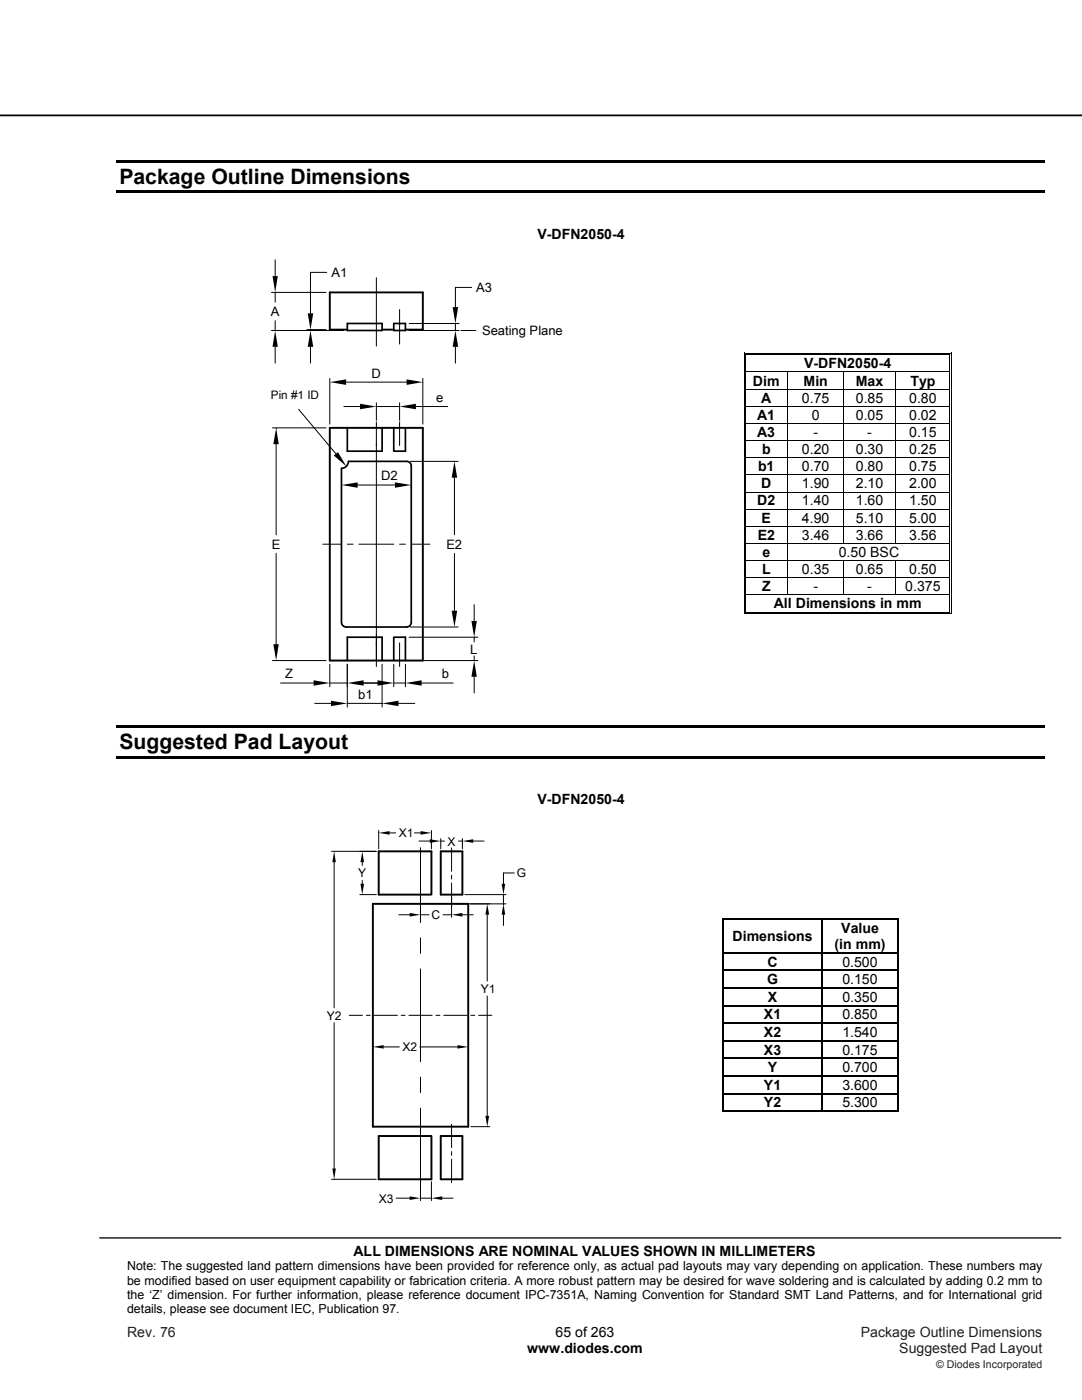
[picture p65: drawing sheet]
<svg xmlns="http://www.w3.org/2000/svg" width="216mm" height="279mm" viewBox="0 0 216 279" stroke-linecap="round" stroke-linejoin="round" font-family="sans-serif">
<defs><g id="words">
<g font-size="4.2">
<text x="23.8" y="36.7">Package Outline Dimensions</text>
<text x="23.8" y="149.6">Suggested Pad Layout</text>
</g>
<g font-size="2.8">
<text x="107.3" y="47.6">V-DFN2050-4</text>
<text x="150.2" y="76.9">Dim</text>
<text x="160.3" y="76.9">Min</text>
<text x="160.5" y="73.5">V-DFN2050-4</text>
<text x="170.8" y="76.9">Max</text>
<text x="181.7" y="76.9">Typ</text>
<text x="151.1" y="83.8">A1</text>
<text x="151.9" y="80.3">A</text>
<text x="160" y="80.3">0.75</text>
<text x="162" y="83.8">0</text>
<text x="170.8" y="80.3">0.85</text>
<text x="170.8" y="83.8">0.05</text>
<text x="181.4" y="80.3">0.80</text>
<text x="181.4" y="83.8">0.02</text>
<text x="151.1" y="87.2">A3</text>
<text x="162.3" y="87.2">-</text>
<text x="173.1" y="87.2">-</text>
<text x="181.4" y="87.2">0.15</text>
<text x="151.3" y="94">b1</text>
<text x="152.1" y="90.6">b</text>
<text x="160" y="90.6">0.20</text>
<text x="160" y="94">0.70</text>
<text x="170.8" y="94">0.80</text>
<text x="170.8" y="90.6">0.30</text>
<text x="181.4" y="94">0.75</text>
<text x="181.4" y="90.6">0.25</text>
<text x="151.1" y="100.9">D2</text>
<text x="151.9" y="97.5">D</text>
<text x="160" y="97.5">1.90</text>
<text x="160" y="100.9">1.40</text>
<text x="170.8" y="97.5">2.10</text>
<text x="170.8" y="100.9">1.60</text>
<text x="181.4" y="97.5">2.00</text>
<text x="181.4" y="100.9">1.50</text>
<text x="151.2" y="107.7">E2</text>
<text x="152" y="104.3">E</text>
<text x="160" y="104.3">4.90</text>
<text x="160" y="107.7">3.46</text>
<text x="170.8" y="104.3">5.10</text>
<text x="170.8" y="107.7">3.66</text>
<text x="181.4" y="104.3">5.00</text>
<text x="181.4" y="107.7">3.56</text>
<text x="152.1" y="111.1">e</text>
<text x="167.4" y="111.1">0.50 BSC</text>
<text x="152.1" y="114.6">L</text>
<text x="152.1" y="118">Z</text>
<text x="160" y="114.6">0.35</text>
<text x="162.3" y="118">-</text>
<text x="170.8" y="114.6">0.65</text>
<text x="173.1" y="118">-</text>
<text x="180.6" y="118">0.375</text>
<text x="181.4" y="114.6">0.50</text>
<text x="154.4" y="121.4">All Dimensions in mm</text>
<text x="107.3" y="160.4">V-DFN2050-4</text>
<text x="146.2" y="187.8">Dimensions</text>
<text x="166.5" y="189.4">(in mm)</text>
<text x="167.9" y="186.2">Value</text>
<text x="153.1" y="196.4">G</text>
<text x="153.2" y="192.9">C</text>
<text x="168.1" y="196.4">0.150</text>
<text x="168.1" y="192.9">0.500</text>
<text x="152.4" y="203.5">X1</text>
<text x="153.2" y="199.9">X</text>
<text x="168.1" y="199.9">0.350</text>
<text x="168.1" y="203.5">0.850</text>
<text x="152.4" y="206.9">X2</text>
<text x="168.1" y="206.9">1.540</text>
<text x="152.4" y="210.5">X3</text>
<text x="153.2" y="214">Y</text>
<text x="168.1" y="214">0.700</text>
<text x="168.1" y="210.5">0.175</text>
<text x="152.4" y="217.5">Y1</text>
<text x="152.4" y="221">Y2</text>
<text x="168.1" y="217.5">3.600</text>
<text x="168.1" y="221">5.300</text>
<text x="70.6" y="250.6">ALL DIMENSIONS ARE NOMINAL VALUES SHOWN IN MILLIMETERS</text>
<text x="110.9" y="266.8">65 of 263</text>
<text x="105.2" y="270.1">www.diodes.com</text>
</g>
<g font-size="2.8" fill="#231f20">
<text x="25.4" y="266.8">Rev. 76</text>
<text x="171.8" y="266.8">Package Outline Dimensions</text>
<text x="179.5" y="270.1">Suggested Pad Layout</text>
</g>
<g font-size="2.6">
<text x="66.1" y="55.3">A1</text>
<text x="95" y="58.3">A3</text>
<text x="54" y="63.1">A</text>
<text x="96.2" y="66.8">Seating Plane</text>
<text x="74.1" y="75.4">D</text>
<text x="87.1" y="80.2">e</text>
<text x="76" y="95.9">D2</text>
<text x="54.2" y="109.5">E</text>
<text x="89.1" y="109.6">E2</text>
<text x="93.8" y="130.5">L</text>
<text x="56.9" y="135.4">Z</text>
<text x="88.2" y="135.4">b</text>
<text x="71.5" y="139.4">b1</text>
</g>
<g font-size="2.5">
<text x="25.4" y="253.5">Note: The suggested land pattern dimensions have been provided for reference only, as actual pad layouts may vary depending on application. These numbers may</text>
<text x="25.4" y="256.4">be modified based on user equipment capability or fabrication criteria. A more robust pattern may be desired for wave soldering and is calculated by adding 0.2 mm to</text>
<text x="25.4" y="259.2">the ‘Z’ dimension. For further information, please reference document IPC-7351A, Naming Convention for Standard SMT Land Patterns, and for International grid</text>
<text x="25.4" y="262.1">details, please see document IEC, Publication 97.</text>
</g>
<g font-size="2.4">
<text x="79.6" y="167.1">X1</text>
<text x="89.3" y="168.7">X</text>
<text x="71.5" y="175.1">Y</text>
<text x="103.1" y="175.1">G</text>
<text x="86.1" y="183.5">C</text>
<text x="65.2" y="203.5">Y2</text>
<text x="96" y="198.2">Y1</text>
<text x="80.3" y="209.8">X2</text>
<text x="75.6" y="240">X3</text>
</g>
<text font-size="2.3" x="54.1" y="79.6">Pin #1 ID</text>
<text font-size="2.1" fill="#231f20" x="186.8" y="273">© Diodes Incorporated</text>
</g></defs>
<path d="M0 23h215.9" fill="none" stroke="#000" stroke-width=".35"/>
<path d="M19.9 247.1h191.8" fill="none" stroke="#000" stroke-width=".26"/>
<path d="M23.3 31.9h185.2v.5h-185.2zM23.3 38h185.2v.5h-185.2z" fill="#000"/>
<g fill="#fff">
<path d="M148.9 70.9h40.5v3.2h-40.5z"/>
<path d="M149 70.9h40.3v3.2h-40.3z"/>
</g>
<path d="M148.4 70.4h.2v.5h-.2zM148.4 70.4h.5v.1h-.5zM148.8 70.7h.1v.2h-.1z" fill="#000"/>
<path d="M148.9 70.5h40.5M148.9 70.8h40.5" fill="none" stroke="#000" stroke-width=".2"/>
<path d="M148.9 70.9h40.5z" fill="#fff"/>
<path d="M189.4 70.4h.5v.1h-.5zM189.4 70.7h.2v.2h-.2zM189.8 70.4h.1v.5h-.1z" fill="#000"/>
<path d="M148.5 70.9v3.2M148.8 70.9v3.2M189.5 70.9v3.2M189.8 70.9v3.2" fill="none" stroke="#000" stroke-width=".2"/>
<g fill="#fff">
<path d="M148.9 74.3h8.2v3.3h-8.2z"/>
<path d="M149 74.3h7.8v3.3h-7.8z"/>
<path d="M157.2 74.3h11.1v3.3h-11.1z"/>
<path d="M157.5 74.3h10.5v3.3h-10.5z"/>
<path d="M168.4 74.3h10.2v3.3h-10.2z"/>
<path d="M168.7 74.3h9.7v3.3h-9.7z"/>
</g>
<path d="M148.4 74.1h.2v.2h-.2zM148.8 74.1h.1v.2h-.1zM189.4 74.1h.2v.2h-.2zM189.8 74.1h.1v.2h-.1z" fill="#000"/>
<path d="M148.5 74.3v3.3M148.8 74.3v3.3M148.9 74.2h40.5M157.2 74.3v3.3M168.4 74.3v3.3M178.7 74.3v3.3M189.5 74.3v3.3M189.8 74.3v3.3" fill="none" stroke="#000" stroke-width=".2"/>
<g fill="#fff">
<path d="M148.9 77.7h8.2v3.3h-8.2z"/>
<path d="M149 77.7h7.8v3.3h-7.8z"/>
<path d="M157.2 77.7h11.1v3.3h-11.1z"/>
<path d="M157.5 77.7h10.5v3.3h-10.5z"/>
<path d="M168.4 77.7h10.2v3.3h-10.2z"/>
<path d="M168.7 77.7h9.7v3.3h-9.7z"/>
</g>
<path d="M148.4 77.6h.2v.1h-.2zM148.8 77.6h.1v.1h-.1zM189.4 77.6h.2v.1h-.2zM189.8 77.6h.1v.1h-.1z" fill="#000"/>
<path d="M148.5 77.7v3.3M148.8 77.7v3.3M148.9 77.7h40.5M157.2 77.7v3.3M168.4 77.7v3.3M178.7 77.7v3.3M189.5 77.7v3.3M189.8 77.7v3.3" fill="none" stroke="#000" stroke-width=".2"/>
<g fill="#fff">
<path d="M148.9 81.2h8.2v3.2h-8.2z"/>
<path d="M149 81.2h7.8v3.2h-7.8z"/>
<path d="M157.2 81.2h11.1v3.2h-11.1z"/>
<path d="M157.5 81.2h10.5v3.2h-10.5z"/>
<path d="M168.4 81.2h10.2v3.2h-10.2z"/>
<path d="M168.7 81.2h9.7v3.2h-9.7z"/>
</g>
<path d="M148.4 81h.2v.2h-.2zM148.8 81h.1v.2h-.1zM189.4 81h.2v.2h-.2zM189.8 81h.1v.2h-.1z" fill="#000"/>
<path d="M148.5 81.2v3.2M148.8 81.2v3.2M148.9 81.1h40.5M157.2 81.2v3.2M168.4 81.2v3.2M178.7 81.2v3.2M189.5 81.2v3.2M189.8 81.2v3.2" fill="none" stroke="#000" stroke-width=".2"/>
<g fill="#fff">
<path d="M148.9 84.6h8.2v3.2h-8.2z"/>
<path d="M149 84.6h7.8v3.2h-7.8z"/>
<path d="M157.2 84.6h11.1v3.2h-11.1z"/>
<path d="M157.5 84.6h10.5v3.2h-10.5z"/>
<path d="M168.4 84.6h10.2v3.2h-10.2z"/>
<path d="M168.7 84.6h9.7v3.2h-9.7z"/>
</g>
<path d="M148.4 84.4h.2v.2h-.2zM148.8 84.4h.1v.2h-.1zM189.4 84.4h.2v.2h-.2zM189.8 84.4h.1v.2h-.1z" fill="#000"/>
<path d="M148.5 84.6v3.2M148.8 84.6v3.2M148.9 84.5h40.5M157.2 84.6v3.2M168.4 84.6v3.2M178.7 84.6v3.2M189.5 84.6v3.2M189.8 84.6v3.2" fill="none" stroke="#000" stroke-width=".2"/>
<g fill="#fff">
<path d="M148.9 88h8.2v3.3h-8.2z"/>
<path d="M149 88h7.8v3.3h-7.8z"/>
<path d="M157.2 88h11.1v3.3h-11.1z"/>
<path d="M157.5 88h10.5v3.3h-10.5z"/>
<path d="M168.4 88h10.2v3.3h-10.2z"/>
<path d="M168.7 88h9.7v3.3h-9.7z"/>
</g>
<path d="M148.4 87.8h.2v.2h-.2zM148.4 91.3h.2v.1h-.2zM148.4 94.7h.2v.1h-.2zM148.8 87.8h.1v.2h-.1zM148.8 91.3h.1v.1h-.1zM148.8 94.7h.1v.1h-.1zM189.4 87.8h.2v.2h-.2zM189.4 91.3h.2v.1h-.2zM189.4 94.7h.2v.1h-.2zM189.8 87.8h.1v.2h-.1zM189.8 91.3h.1v.1h-.1zM189.8 94.7h.1v.1h-.1z" fill="#000"/>
<g fill="none" stroke="#000" stroke-width=".2">
<path d="M148.5 88v3.3M148.5 91.4v3.3M148.5 94.8v3.3M148.8 88v3.3M148.8 91.4v3.3M148.8 94.8v3.3M148.9 87.9h40.5M148.9 91.4h40.5M148.9 94.8h40.5M157.2 88v3.3M157.2 91.4v3.3M157.2 94.8v3.3"/>
<path d="M168.4 88v3.3M168.4 91.4v3.3M168.4 94.8v3.3M178.7 88v3.3M178.7 91.4v3.3M178.7 94.8v3.3M189.5 88v3.3M189.5 91.4v3.3M189.5 94.8v3.3M189.8 88v3.3M189.8 91.4v3.3M189.8 94.8v3.3"/>
</g>
<g fill="#fff">
<path d="M148.9 98.3h8.2v3.2h-8.2z"/>
<path d="M149 98.3h7.8v3.2h-7.8z"/>
<path d="M157.2 98.3h11.1v3.2h-11.1z"/>
<path d="M157.5 98.3h10.5v3.2h-10.5z"/>
<path d="M168.4 98.3h10.2v3.2h-10.2z"/>
<path d="M168.7 98.3h9.7v3.2h-9.7z"/>
</g>
<path d="M148.4 98.1h.2v.2h-.2zM148.8 98.1h.1v.2h-.1zM189.4 98.1h.2v.2h-.2zM189.8 98.1h.1v.2h-.1z" fill="#000"/>
<path d="M148.5 98.3v3.2M148.8 98.3v3.2M148.9 98.2h40.5M157.2 98.3v3.2M168.4 98.3v3.2M178.7 98.3v3.2M189.5 98.3v3.2M189.8 98.3v3.2" fill="none" stroke="#000" stroke-width=".2"/>
<g fill="#fff">
<path d="M148.9 101.7h8.2v3.2h-8.2z"/>
<path d="M149 101.7h7.8v3.2h-7.8z"/>
<path d="M157.2 101.7h11.1v3.2h-11.1z"/>
<path d="M157.5 101.7h10.5v3.2h-10.5z"/>
<path d="M168.4 101.7h10.2v3.2h-10.2z"/>
<path d="M168.7 101.7h9.7v3.2h-9.7z"/>
</g>
<path d="M148.4 101.5h.2v.2h-.2zM148.8 101.5h.1v.2h-.1zM189.4 101.5h.2v.2h-.2zM189.8 101.5h.1v.2h-.1z" fill="#000"/>
<path d="M148.5 101.7v3.2M148.8 101.7v3.2M148.9 101.6h40.5M157.2 101.7v3.2M168.4 101.7v3.2M178.7 101.7v3.2M189.5 101.7v3.2M189.8 101.7v3.2" fill="none" stroke="#000" stroke-width=".2"/>
<g fill="#fff">
<path d="M148.9 105.1h8.2v3.3h-8.2z"/>
<path d="M149 105.1h7.8v3.3h-7.8z"/>
<path d="M157.2 105.1h11.1v3.3h-11.1z"/>
<path d="M157.5 105.1h10.5v3.3h-10.5z"/>
<path d="M168.4 105.1h10.2v3.3h-10.2z"/>
<path d="M168.7 105.1h9.7v3.3h-9.7z"/>
</g>
<path d="M148.4 104.9h.2v.2h-.2zM148.8 104.9h.1v.2h-.1zM189.4 104.9h.2v.2h-.2zM189.8 104.9h.1v.2h-.1z" fill="#000"/>
<path d="M148.5 105.1v3.3M148.8 105.1v3.3M148.9 105h40.5M157.2 105.1v3.3M168.4 105.1v3.3M178.7 105.1v3.3M189.5 105.1v3.3M189.8 105.1v3.3" fill="none" stroke="#000" stroke-width=".2"/>
<g fill="#fff">
<path d="M148.9 108.5h8.2v3.3h-8.2z"/>
<path d="M149 108.5h7.8v3.3h-7.8z"/>
<path d="M157.2 108.5h32.2v3.3h-32.2z"/>
<path d="M157.5 108.5h31.8v3.3h-31.8z"/>
</g>
<path d="M148.4 108.4h.2v.1h-.2zM148.8 108.4h.1v.1h-.1zM189.4 108.4h.2v.1h-.2zM189.8 108.4h.1v.1h-.1z" fill="#000"/>
<path d="M148.5 108.5v3.3M148.8 108.5v3.3M148.9 108.5h40.5M157.2 108.5v3.3M189.5 108.5v3.3M189.8 108.5v3.3" fill="none" stroke="#000" stroke-width=".2"/>
<g fill="#fff">
<path d="M148.9 112h8.2v3.2h-8.2z"/>
<path d="M149 112h7.8v3.2h-7.8z"/>
</g>
<path d="M148.4 111.8h.2v.2h-.2zM148.8 111.8h.1v.2h-.1zM189.4 111.8h.2v.2h-.2zM189.8 111.8h.1v.2h-.1z" fill="#000"/>
<path d="M148.5 112v3.2M148.8 112v3.2M148.9 111.9h40.5M157.2 112v3.2M168.4 112v3.2M178.7 112v3.2M189.5 112v3.2M189.8 112v3.2" fill="none" stroke="#000" stroke-width=".2"/>
<g fill="#fff">
<path d="M148.9 115.4h8.2v3.2h-8.2z"/>
<path d="M149 115.4h7.8v3.2h-7.8z"/>
</g>
<path d="M148.4 115.2h.2v.2h-.2zM148.8 115.2h.1v.2h-.1zM189.4 115.2h.2v.2h-.2zM189.8 115.2h.1v.2h-.1z" fill="#000"/>
<path d="M148.5 115.4v3.2M148.8 115.4v3.2M148.9 115.3h40.5M157.2 115.4v3.2M168.4 115.4v3.2M178.7 115.4v3.2M189.5 115.4v3.2M189.8 115.4v3.2" fill="none" stroke="#000" stroke-width=".2"/>
<g fill="#fff">
<path d="M148.9 118.8h40.5v3.2h-40.5z"/>
<path d="M149 118.8h40.3v3.2h-40.3z"/>
</g>
<g fill="#000">
<path d="M148.4 118.6h.2v.2h-.2zM148.8 118.6h.1v.2h-.1zM189.4 118.6h.2v.2h-.2zM189.8 118.6h.1v.2h-.1zM148.4 122.4h.5v.2h-.5zM148.8 122.1h.1v.1h-.1zM189.4 122.4h.5v.2h-.5zM189.4 122.1h.2v.1h-.2zM189.8 122.1h.1v.5h-.1zM23.3 144.7h185.2v.5h-185.2zM23.3 150.8h185.2v.5h-185.2zM144.1 183.3l.1 .3z"/>
<path d="M144.1 183.3l.3 .1zM144.1 190.1l.1 .2zM144.1 193.5l.1 .3zM144.1 197.1l.1 .2zM144.3 183.5l.1 .1zM144.3 183.5h.1zM144.3 190.1l.1 .2zM144.3 193.5l.1 .3zM144.3 197.1l.1 .2zM164 183.5l.2 .1zM164 183.3l.2 .1zM164 183.5h.2z"/>
<path d="M164 190.1h.2v.2h-.2zM164 193.5h.2v.3h-.2zM164 197.1h.2v.2h-.2zM179 183.3l.2 .1zM179 183.5l.1 .1zM179 183.5h.1zM179 190.1l.1 .2zM179 193.5l.1 .3zM179 197.1l.1 .2zM179.2 183.3v.3zM179.2 190.1v.2zM179.2 193.5v.3z"/>
<path d="M179.2 197.1v.2zM144.1 200.6l.1 .3zM144.1 204.1l.1 .3zM144.1 207.6l.1 .3zM144.1 211.1l.1 .3zM144.1 214.6l.1 .3zM144.1 218.1l.1 .3zM144.3 200.6l.1 .3zM144.3 204.1l.1 .3zM144.3 207.6l.1 .3zM144.3 211.1l.1 .3zM144.3 214.6l.1 .3z"/>
<path d="M144.3 218.1l.1 .3zM164 200.6h.2v.3h-.2zM164 204.1h.2v.3h-.2zM164 207.6h.2v.3h-.2zM164 211.1h.2v.3h-.2zM164 214.6h.2v.3h-.2zM164 218.1h.2v.3h-.2zM179 200.6l.1 .3zM179 204.1l.1 .3zM179 207.6l.1 .3zM179 211.1l.1 .3zM179 214.6l.1 .3z"/>
<path d="M179 218.1l.1 .3zM179.2 200.6v.3zM179.2 204.1v.3zM179.2 207.6v.3zM179.2 211.1v.3zM179.2 214.6v.3zM179.2 218.1v.3zM144.1 221.8l.3 .1zM144.3 221.6l.1 .1zM179 221.8l.2 .1zM179 221.6l.1 .1zM179.2 221.6v.3z"/>
</g>
<g fill="none" stroke="#000" stroke-width=".2">
<path d="M54.2 58.4h10.9M54.9 51.9v3.2M54.9 58.4v1.9M65.2 54.4h-3.2v8.1M75.1 55.4v13.7M94.1 57.4h-3.2v3.9M54.2 66h14.4M54.9 64v2M54.9 69.2v3.3M61.2 65.8h3.9M62 65.8v.2M62 69.2v3.3"/>
<path d="M65.8 75.5v9.1M69.1 76.3h12M79.7 61.8v6.9M81.6 66h10M81.6 64.6h10M84.4 75.5v9.1M90.9 64.6v1.4M90.9 69.2v3.3M92 66h3M54.4 85.4h10.7M55.1 88.6v18.1M59.6 81.7l7.4 8.9"/>
<path d="M68.1 97.3v.2M68.6 81.1h3.2M71.4 96.8h7.4M75.1 81.1h4.6M75.1 80.4v3.5M75.1 84.2v48.8M79.7 80.4v3.5M79.7 84.2v4.7M81.9 92.1h9.5M82.1 96.8v.7M83 81.1h6.3M90.7 95.3v11.4"/>
<path d="M55.1 110.4v18.2M64.4 108.6h3.7M69.3 108.6h1.2M71.6 108.6h7M79.7 108.6h1.2M82.1 108.6h3.7M90.7 110.5v11.4M148.5 118.8v3.8M148.8 118.8v3.3M148.9 118.7h40.5M189.5 118.8v3.3M189.8 118.8v3.3"/>
<path d="M54.4 131.8h10.7M56 136.3h6.6M65.8 136.3h3.5M65.8 132.6v4.5M69.3 132.6v8.5M72.1 136.3h3.7M76.2 132.6v8.5M78.6 132.6v4.5M78.6 136.3h2.3M79.7 128.3v4.7M80.9 132.6v4.5M81.6 131.8h13.8"/>
<path d="M81.6 127.2h13.8M81.9 125.1h9.5M84.1 136.3h6.3M94.6 120.7v3.2M94.6 127.2v.9M94.6 130.9v.9M94.6 135.1v3.2M148.9 122.5h40.5M148.9 122.2h40.5M62.8 140.4h3.2M69.3 140.4h6.9M79.5 140.4h3.3"/>
<path d="M66.2 169.9h8.9M66.7 172.1v29M71.8 178.5h3.3M72.3 172.1v.6M72.3 175.7v.7M75.6 165.7v3.7M77.7 166.2h1.3M82.7 166.2h1.2M83.6 167.9h2.2M83.9 169.2v14.9M86.1 165.7v3.7M87.9 167.4v2"/>
<path d="M87.9 167.9h.8M90.1 169.2v4.7M90.1 174.7v.7M90.1 176.2v6.9M91.5 167.9h.8M92.3 167.4v2M92.8 178.5h8.2M94.4 167.9h2.2M100.5 178.5v1.9M102.6 174.2h-2.1v2.2M79.6 182.6h2.1M83.9 187.2v3.1"/>
<path d="M83.9 193.4v18.5M83.9 182.6h1.7M88.4 182.6h1.7M91.8 180.4h9.2M92.3 182.6h2.1M97.2 182.5v13.3M97.2 198.8v23.9M100.5 182.5v2.2M144.2 183.6v6.5M144.2 190.3v3.2M144.2 193.8v3.3M144.2 197.3v3.3"/>
<path d="M144.3 183.6v6.5M144.3 190.3v3.2M144.3 193.8v3.3M144.3 197.3v3.3M144.4 183.3h19.6M144.4 183.5h19.6M164.2 183.3h14.8M164.2 183.5h14.8M179 183.6v6.5M179 190.3v3.2M179 193.8v3.3M179 197.3v3.3"/>
<path d="M179.2 183.6v6.5M179.2 190.3v3.2M179.2 193.8v3.3M179.2 197.3v3.3M66.7 204.1v29.1M69.7 202.6h2.6M73.1 202.6h.8M74.4 209.4h.1M74.7 202.6h4.6M76.6 208.9h3.1M80.1 202.6h.7M81.6 202.6h4.6"/>
<path d="M83.8 208.9h7.5M83.9 215v3.1M87 202.6h.8M88.6 202.6h4.6M93.4 209.4h.1M94 202.6h.7M95.5 202.6h2.6M144.2 200.9v3.2M144.2 204.4v3.2M144.2 207.9v3.2M144.2 211.4v3.2M144.2 214.9v3.2"/>
<path d="M144.2 218.4v3.5M144.3 200.9v3.2M144.3 204.4v3.2M144.3 207.9v3.2M144.3 211.4v3.2M144.3 214.9v3.2M144.3 218.4v3.2M179 200.9v3.2M179 204.4v3.2M179 207.9v3.2M179 211.4v3.2M179 214.9v3.2"/>
<path d="M179 218.4v3.2M179.2 200.9v3.2M179.2 204.4v3.2M179.2 207.9v3.2M179.2 211.4v3.2M179.2 214.9v3.2M179.2 218.4v3.2M66.2 235.4h8.9M79.1 239.1h2.6M83.9 239.1h2.2M83.9 221.1v18.5M86.1 235.8v3.8"/>
<path d="M88.2 239.1h2.2M90.1 224.3v4.7M90.1 229.8v.8M90.1 231.4v4.6M93.9 224.9h3.8M144.4 221.8h34.6M144.4 221.7h19.6M164.2 221.7h14.8"/>
</g>
<g fill="none" stroke="#000" stroke-width=".25">
<path d="M144.4 190.2h19.6M144.4 193.7h19.6M144.4 197.2h19.6M164.1 183.6v6.5M164.1 190.3v3.2M164.1 193.8v3.3M164.1 197.3v3.3M164.2 190.2h14.8M164.2 193.7h14.8M164.2 197.2h14.8M144.4 200.7h19.6M144.4 204.2h19.6"/>
<path d="M144.4 207.7h19.6M144.4 211.2h19.6M144.4 214.7h19.6M144.4 218.2h19.6M164.1 200.9v3.2M164.1 204.4v3.2M164.1 207.9v3.2M164.1 211.4v3.2M164.1 214.9v3.2M164.1 218.4v3.3M164.2 200.7h14.8M164.2 204.2h14.8"/>
<path d="M164.2 207.7h14.8M164.2 211.2h14.8M164.2 214.7h14.8M164.2 218.2h14.8"/>
</g>
<g fill="#000">
<path d="M54.4 55.1h1l-.5 3.3zM54.9 66l.5 3.2h-1zM62 66l.5 3.2h-1.1zM61.4 62.5h1.1l-.5 3.3zM65.8 76.3l3.3-.6v1.1zM81.1 75.7l3.3 .6-3.3 .5zM90.9 66l.5 3.2h-1.1zM90.3 61.3h1.1l-.5 3.3zM55.1 85.4l.5 3.2h-1.1zM66.6 90.9l.8-.7 1.7 2.9zM68.1 96.8l3.3-.5v1zM71.8 80.6l3.3 .5-3.3 .6z"/>
<path d="M78.8 96.3l3.3 .5-3.3 .5zM79.7 81.1l3.3-.5v1.1zM90.7 92.1l.5 3.2h-1.1zM54.5 128.6h1.1l-.5 3.2zM62.6 135.8l3.2 .5-3.2 .5zM66 139.8l3.3 .6-3.3 .5zM69.3 136.3l3.3-.5v1zM75.3 135.8l3.3 .5-3.3 .5zM76.2 140.4l3.3-.6v1.1zM80.9 136.3l3.2-.5v1zM90.1 121.9h1.1l-.5 3.2zM94.6 131.8l.5 3.3h-1z"/>
<path d="M94.1 123.9h1l-.5 3.3zM66.7 169.9l.3 2.2h-.7zM72.3 169.9l.3 2.2h-.7zM71.9 176.4h.7l-.3 2.1zM75.6 166.2l2.1-.3v.7zM83.9 165.9l2.2 .3-2.2 .4zM85.8 167.5l2.1 .4-2.1 .3zM92.3 167.9l2.1-.4v.7zM100.1 176.4h.7l-.3 2.1zM81.7 182.2l2.2 .4-2.2 .3zM90.1 182.6l2.2-.4v.7zM97.2 180.4l.4 2.1h-.7z"/>
<path d="M100.5 180.4l.3 2.1h-.7zM74.4 208.9l2.2-.3v.7zM91.3 208.6l2.1 .3-2.1 .4zM66.3 233.2h.7l-.3 2.2zM81.7 238.8l2.2 .3-2.2 .4zM86.1 239.1l2.1-.3v.7zM96.9 222.7h.7l-.4 2.2z"/>
</g>
<path d="M69.3 65.8h-3.5v-7.4h18.6v7.4h-3.5M76.2 65.8h2.4M65.8 85.4h18.6v46.4h-18.6zM75.6 169.9h10.5v8.6h-10.5zM87.9 169.9h4.4v8.6h-4.4zM74.4 180.4h19v44.5h-19zM75.6 226.7h10.5v8.7h-10.5zM87.9 226.7h4.4v8.7h-4.4z" fill="none" stroke="#000" stroke-width=".38"/>
<path d="M69.3 64.6h6.9v1.4h-6.9zM78.6 64.6h2.3v1.4h-2.3zM69.5 92.1h11.6l.5 .1 .4 .6 .1 31.4-.2 .5-.3 .3-.5 .1h-12l-.5-.1-.3-.3-.2-.5v-30.7l.3-.1a1.42 1.42 0 0 0 1.1-1.3zM76.2 85.4v4.6h-6.9v-4.6M78.6 85.4v4.6h2.3v-4.6M76.2 131.8v-4.6h-6.9v4.6M78.6 131.8v-4.6h2.3v4.6" fill="none" stroke="#000" stroke-width=".34"/>
<use href="#words"/>
</svg>
